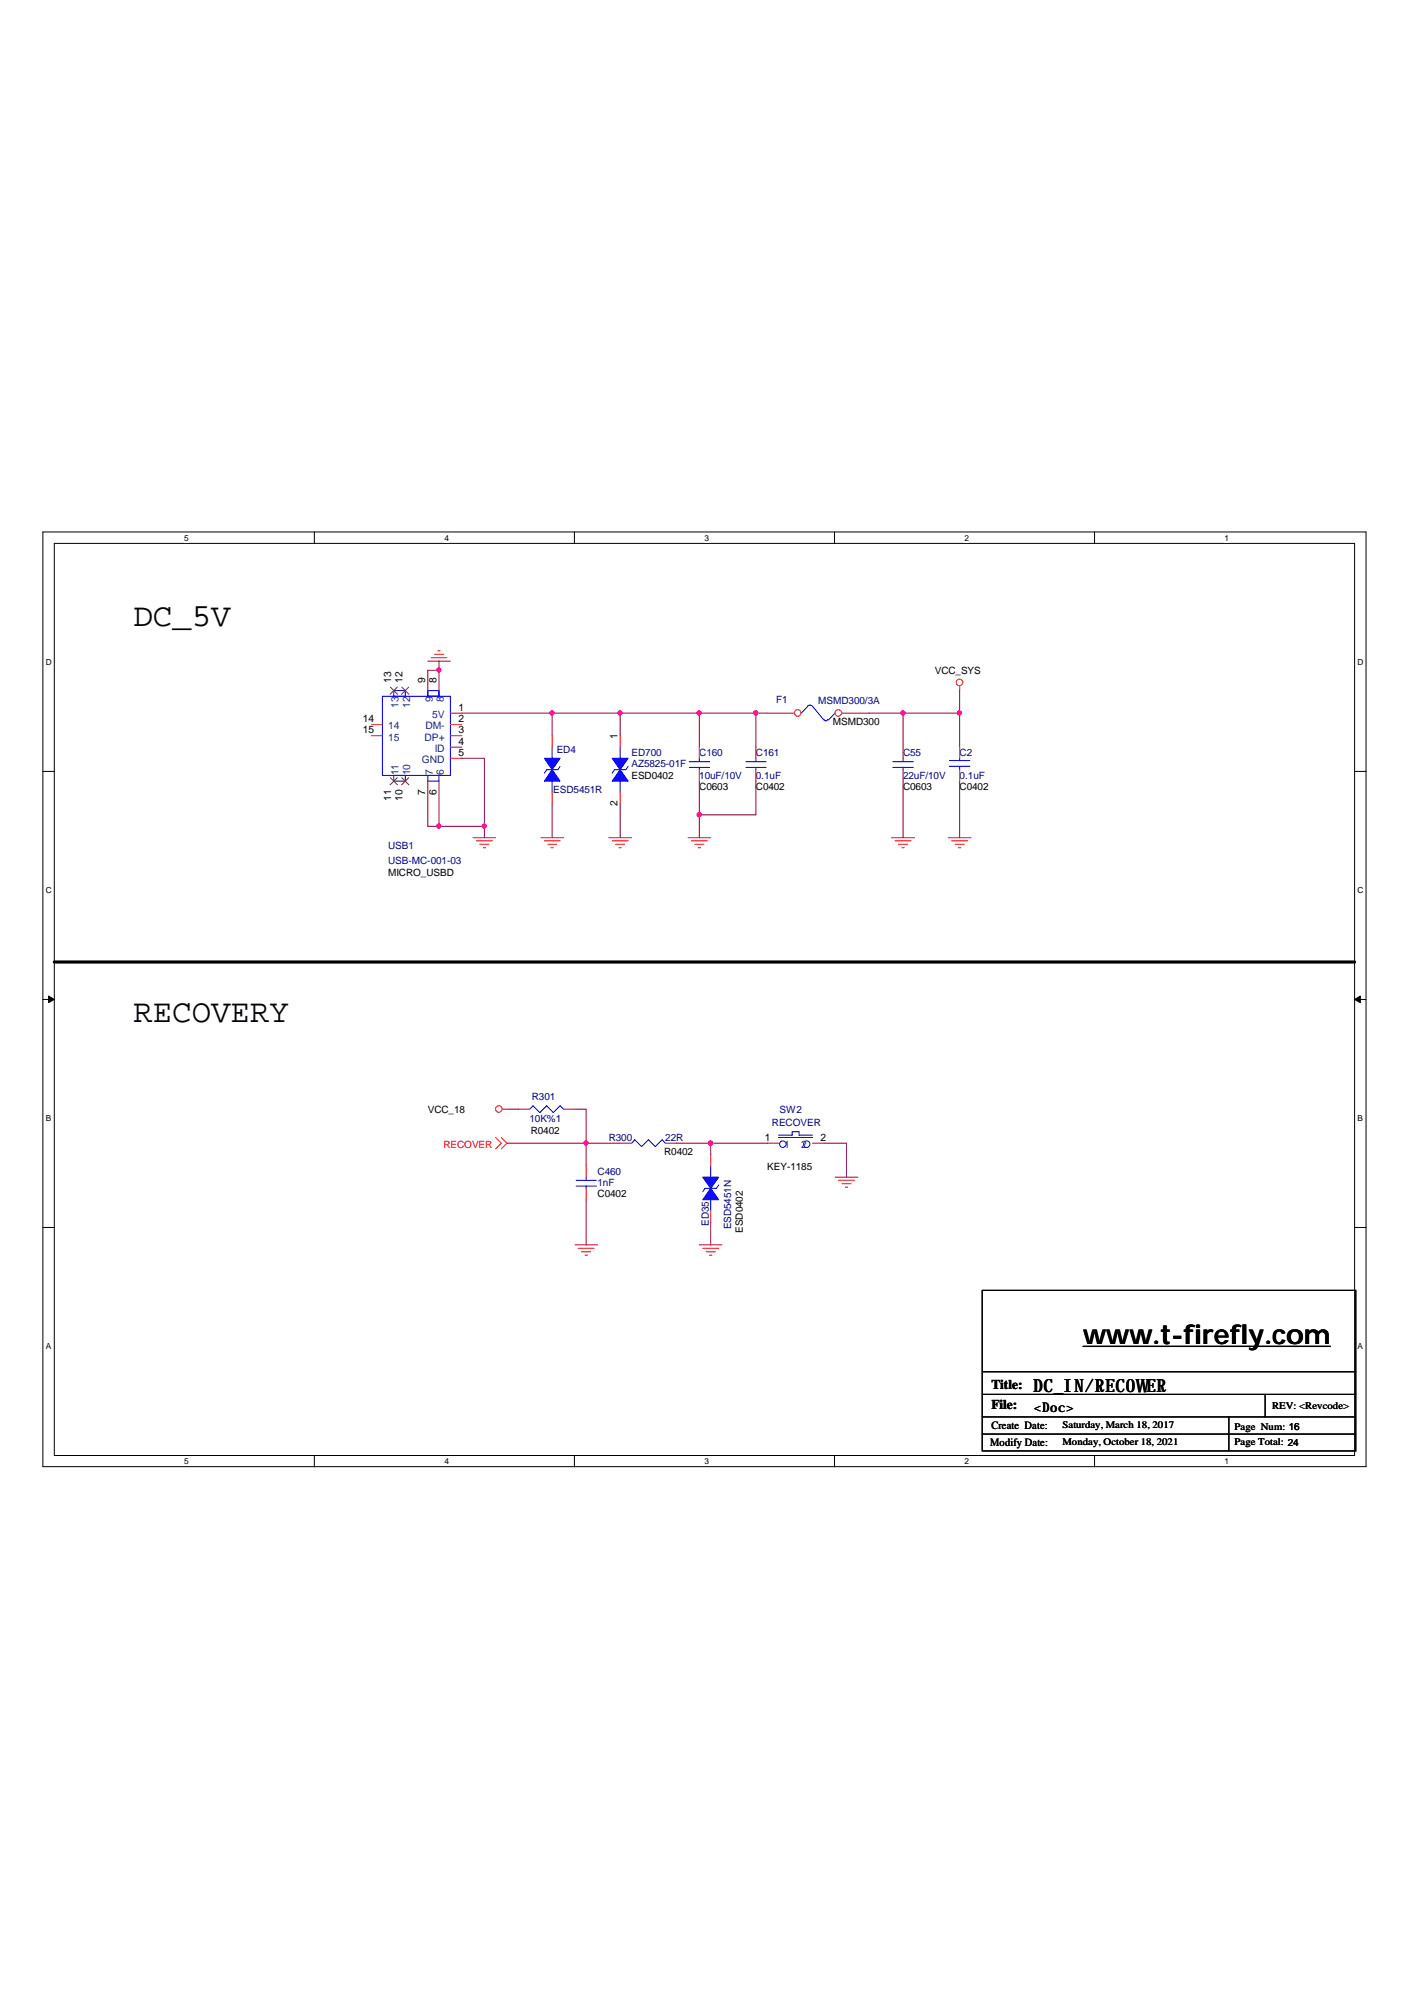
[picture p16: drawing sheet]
<svg xmlns="http://www.w3.org/2000/svg" width="210mm" height="297mm" viewBox="0 0 210 297" stroke-linecap="round" stroke-linejoin="round" font-family="sans-serif">
<defs><g id="words">
<g font-size="4.8">
<text x="19.8" y="92.7">DC_5V</text>
<text x="19.8" y="151.4">RECOVERY</text>
</g>
<text font-size="4" x="160.4" y="199.1">www.t-firefly.com</text>
<text font-size="2.7" x="153" y="206.2">DC_IN/RECOWER</text>
<g font-size="2">
<text x="146.9" y="205.7">Title:</text>
<text x="146.9" y="208.7">File:</text>
<text x="153.2" y="209.1">&lt;Doc&gt;</text>
</g>
<g font-size="1.7">
<text x="146.7" y="214.2">Modify Date:</text>
<text x="146.9" y="211.7">Create Date:</text>
</g>
<g font-size="1.5">
<text x="58" y="101.1" transform="rotate(-90 58 101.1)">13</text>
<text x="59.6" y="101.1" transform="rotate(-90 59.6 101.1)">12</text>
<text x="63" y="101.1" transform="rotate(-90 63 101.1)">9</text>
<text x="64.6" y="101.1" transform="rotate(-90 64.6 101.1)">8</text>
<text x="138.5" y="99.8">VCC_SYS</text>
<text x="53.8" y="107">14</text>
<text x="67.9" y="107">2</text>
<text x="67.9" y="105.3">1</text>
<text x="123.4" y="107.3">MSMD300</text>
<text x="53.8" y="108.6">15</text>
<text x="67.9" y="112">5</text>
<text x="67.9" y="108.6">3</text>
<text x="67.9" y="110.3">4</text>
<text x="91.5" y="109.5" transform="rotate(-90 91.5 109.5)">1</text>
<text x="58" y="118.6" transform="rotate(-90 58 118.6)">11</text>
<text x="59.6" y="118.6" transform="rotate(-90 59.6 118.6)">10</text>
<text x="63" y="117.8" transform="rotate(-90 63 117.8)">7</text>
<text x="64.6" y="117.8" transform="rotate(-90 64.6 117.8)">6</text>
<text x="91.5" y="119.4" transform="rotate(-90 91.5 119.4)">2</text>
<text x="93.6" y="115.4">ESD0402</text>
<text x="103.6" y="117.1">C0603</text>
<text x="112" y="117.1">C0402</text>
<text x="133.8" y="117.1">C0603</text>
<text x="142.2" y="117.1">C0402</text>
<text x="57.5" y="129.8">MICRO_USBD</text>
<text x="63.4" y="164.8">VCC_18</text>
<text x="78.6" y="168">R0402</text>
<text x="98.4" y="171.1">R0402</text>
<text x="113.3" y="169">1</text>
<text x="113.7" y="173.4">KEY-1185</text>
<text x="121.5" y="169">2</text>
<text x="88.5" y="177.4">C0402</text>
<text x="110" y="182.6" transform="rotate(-90 110 182.6)">ESD0402</text>
<text x="188.4" y="208.8">REV: &lt;Revcode&gt;</text>
<text x="157.4" y="211.6">Saturday, March 18, 2017</text>
<text x="157.4" y="214.1">Monday, October 18, 2021</text>
<text x="182.9" y="211.8">Page Num: 16</text>
<text x="182.9" y="214.1">Page Total: 24</text>
</g>
<g font-size="1.5" fill="#004080">
<text x="59.1" y="104.8" transform="rotate(-90 59.1 104.8)">13</text>
<text x="60.7" y="104.8" transform="rotate(-90 60.7 104.8)">12</text>
<text x="64" y="106.4">5V</text>
<text x="64.1" y="104" transform="rotate(-90 64.1 104)">9</text>
<text x="65.7" y="104" transform="rotate(-90 65.7 104)">8</text>
<text x="57.5" y="108.1">14</text>
<text x="57.5" y="109.7">15</text>
<text x="62.5" y="113.1">GND</text>
<text x="62.9" y="109.7">DP+</text>
<text x="63" y="108.1">DM-</text>
<text x="64.4" y="111.4">ID</text>
<text x="59.1" y="114.9" transform="rotate(-90 59.1 114.9)">11</text>
<text x="60.7" y="114.9" transform="rotate(-90 60.7 114.9)">10</text>
<text x="64.1" y="114.9" transform="rotate(-90 64.1 114.9)">7</text>
<text x="65.7" y="114.9" transform="rotate(-90 65.7 114.9)">6</text>
<text x="116.2" y="170.1">1</text>
<text x="118.7" y="170.1">2</text>
</g>
<g font-size="1.5" fill="#000080">
<text x="115" y="104.2">F1</text>
<text x="121.2" y="104.3">MSMD300/3A</text>
<text x="82.5" y="111.5">ED4</text>
<text x="93.6" y="112">ED700</text>
<text x="93.6" y="113.7">AZ5825-01F</text>
<text x="103.6" y="112">C160</text>
<text x="112" y="112">C161</text>
<text x="133.8" y="112">C55</text>
<text x="142.2" y="112">C2</text>
<text x="82" y="117.5">ESD5451R</text>
<text x="103.6" y="115.4">10uF/10V</text>
<text x="112" y="115.4">0.1uF</text>
<text x="133.8" y="115.4">22uF/10V</text>
<text x="142.2" y="115.4">0.1uF</text>
<text x="57.5" y="125.8">USB1</text>
<text x="78.4" y="166.2">10K%1</text>
<text x="78.8" y="163">R301</text>
<text x="114.3" y="166.9">RECOVER</text>
<text x="115.5" y="164.8">SW2</text>
<text x="90.2" y="169">R300</text>
<text x="98.6" y="169">22R</text>
<text x="88.5" y="174.1">C460</text>
<text x="88.5" y="175.8">1nF</text>
<text x="105" y="181.6" transform="rotate(-90 105 181.6)">ED35</text>
<text x="108.3" y="182.1" transform="rotate(-90 108.3 182.1)">ESD5451N</text>
</g>
<text font-size="1.5" fill="#0000a0" x="57.5" y="128">USB-MC-001-03</text>
<text font-size="1.5" fill="#f00" x="65.7" y="170">RECOVER</text>
<g font-size="1.2">
<text x="27.3" y="80.1">5</text>
<text x="65.8" y="80.1">4</text>
<text x="104.4" y="80.1">3</text>
<text x="142.9" y="80.1">2</text>
<text x="181.4" y="80.1">1</text>
<text x="6.8" y="98.5">D</text>
<text x="201.1" y="98.5">D</text>
<text x="6.8" y="132.3">C</text>
<text x="201.1" y="132.3">C</text>
<text x="6.8" y="166.1">B</text>
<text x="201.1" y="166.1">B</text>
<text x="6.8" y="199.8">A</text>
<text x="201.1" y="199.8">A</text>
<text x="27.3" y="216.9">5</text>
<text x="65.8" y="216.9">4</text>
<text x="104.4" y="216.9">3</text>
<text x="142.9" y="216.9">2</text>
<text x="181.4" y="216.9">1</text>
</g>
</g></defs>
<path d="M6.3 78.8h196.1v138.5h-196.1zM8 80.5h192.7v135.1h-192.7z" fill="none" stroke="#000" stroke-width=".15"/>
<g fill="#fff">
<path d="M27.3 78.9h.6v1.4h-.6z"/>
<path d="M27.3 215.8h.6v1.4h-.6z"/>
</g>
<path d="M46.6 78.8v1.7M46.6 215.6v1.7" fill="none" stroke="#000" stroke-width=".15"/>
<g fill="#fff">
<path d="M65.8 78.9h.7v1.4h-.7z"/>
<path d="M65.8 215.8h.7v1.4h-.7z"/>
</g>
<path d="M85.1 78.8v1.7M85.1 215.6v1.7" fill="none" stroke="#000" stroke-width=".15"/>
<g fill="#fff">
<path d="M104.4 78.9h.6v1.4h-.6z"/>
<path d="M104.4 215.8h.6v1.4h-.6z"/>
</g>
<path d="M123.6 78.8v1.7M123.6 215.6v1.7" fill="none" stroke="#000" stroke-width=".15"/>
<g fill="#fff">
<path d="M142.9 78.9h.6v1.4h-.6z"/>
<path d="M142.9 215.8h.6v1.4h-.6z"/>
</g>
<path d="M162.1 78.8v1.7M162.1 215.6v1.7" fill="none" stroke="#000" stroke-width=".15"/>
<g fill="#fff">
<path d="M181.4 78.9h.6v1.4h-.6z"/>
<path d="M181.4 215.8h.6v1.4h-.6z"/>
<path d="M6.8 97.4h.8v1.3h-.8z"/>
<path d="M201.1 97.4h.8v1.3h-.8z"/>
<path d="M6.8 131.1h.8v1.4h-.8z"/>
<path d="M201.1 131.1h.8v1.4h-.8z"/>
</g>
<path d="M6.3 114.3h1.7M200.7 114.3h1.7" fill="none" stroke="#000" stroke-width=".15"/>
<g fill="#fff">
<path d="M6.8 164.9h.7v1.4h-.7z"/>
<path d="M201.1 164.9h.7v1.4h-.7z"/>
</g>
<path d="M6.3 148.1h1.7M200.7 148.1h1.7" fill="none" stroke="#000" stroke-width=".15"/>
<g fill="#000" stroke="#000" stroke-width=".15">
<path d="M7.2 147.6l.8 .5-.8 .4z" fill-rule="evenodd"/>
<path d="M200.7 148.1l.8-.5v.9z" fill-rule="evenodd"/>
</g>
<g fill="#fff">
<path d="M6.8 198.7h.7v1.4h-.7z"/>
<path d="M201.1 198.7h.7v1.4h-.7z"/>
</g>
<path d="M6.3 181.8h1.7M145.5 191.2h55.3v23.8h-55.3zM200.7 181.8h1.7M145.5 203.2h55.3M145.5 206.6h55.3M145.5 209.9h55.3M145.5 212.5h55.3M182 209.9v5.1M187.4 206.6v3.3" fill="none" stroke="#000" stroke-width=".15"/>
<path d="M8 142.5h192.7" fill="none" stroke="#000" stroke-width=".47"/>
<g fill="none" stroke="#f00" stroke-width=".15">
<path d="M63.4 97.9h3.3M63.9 97.4h2.3M64.4 96.9h1.3M64.9 96.4h.3M55 109h1.6M55 107.3h1.6M66.7 112.3h1.7M66.7 110.7h1.7M66.7 109h1.7M66.7 107.3h1.7M66.7 105.6h1.7M81.8 109v1.7"/>
<path d="M81.8 117.4v1.7M133.8 110.7v1.6M133.8 114v1.7M142.2 101.6v.7M70.1 124.1h3.3M70.6 124.6h2.3M71.1 125.1h1.3M71.6 125.6h.3M80.1 124.1h3.4M80.6 124.6h2.4M81.2 125.1h1.3M81.6 125.6h.4"/>
<path d="M90.2 124.1h3.4M90.7 124.6h2.3M91.2 125.1h1.3M91.7 125.6h.3M101.9 124.1h3.4M102.4 124.6h2.4M102.9 125.1h1.4M103.4 125.6h.4M132.1 124.1h3.4M132.6 124.6h2.4M133.1 125.1h1.4M133.6 125.6h.3"/>
<path d="M140.5 124.1h3.3M141 124.6h2.3M141.5 125.1h1.3M142 125.6h.3M73.4 168.5l.9 .9-.9 .8M74.3 168.5l.8 .9-.8 .8M74.4 164.3h.7M86.8 172.7v1.7M86.8 176.1v1.6M113.7 169.4h1.6M120.4 169.4h1.6M123.7 174.4h3.4"/>
<path d="M124.2 174.9h2.4M124.7 175.4h1.4M125.2 175.9h.4M85.2 184.4h3.3M85.6 184.9h2.4M86.1 185.4h1.4M86.7 186h.3M103.6 184.4h3.3M104.1 184.9h2.4M104.6 185.4h1.4M105.1 186h.4"/>
<circle cx="142.1" cy="101.1" r=".49"/>
<circle cx="73.9" cy="164.3" r=".49"/>
</g>
<path d="M160.4 199.5h36.7" fill="none" stroke="#000" stroke-width=".18"/>
<g fill="none" stroke="#00f" stroke-width=".15">
<path d="M56.6 103.2h10.1v11.7h-10.1zM58.3 102.3h1.7v.9h-1.7zM58.3 114.9h1.7v.8h-1.7zM63.4 102.3h1.6v.9h-1.6zM63.4 114.9h1.6v.8h-1.6zM81.8 110.7v1.6M81.8 115.7v1.7M83 113.5l-.4 .5h-1.6l-.4 .5M119.6 104.6a.52 .52 0 0 1 .7 0M119.7 104.6l-1 1M120.4 104.6l1.6 2.1M122 106.6l.3 .2 .3-.2"/>
<path d="M123.7 105.6l-1 1.1M132.2 112.8h3.1M132.2 113.7h3.1M133.8 112.3v.5M133.8 113.7v.3M85.3 174.9h3M85.3 175.7h3M86.8 174.4v.5M86.8 175.7v.4M115.3 168.2h2v-.5h1.1v.5h2M115.3 168.5h5.1"/>
<circle cx="116" cy="169.5" r=".49"/>
<circle cx="119.5" cy="169.5" r=".48"/>
</g>
<path d="M57.8 115.2l1.1 1.1M57.8 101.8l1.1 1.1M58.8 115.2l-1 1.1M58.8 101.8l-1 1.1M59.5 115.2l1.1 1.1M59.5 101.8l1.1 1.1M60.5 115.2l-1 1.1M60.5 101.8l-1 1.1" fill="none" stroke="#804000" stroke-width=".15"/>
<g fill="#00f" stroke="#00f" stroke-width=".15">
<path d="M80.6 112.3h2.4l-1.2 1.7z" fill-rule="evenodd"/>
<path d="M81.8 114l1.2 1.7h-2.4z" fill-rule="evenodd"/>
</g>
<circle cx="118.2" cy="105.6" r=".49" fill="#fff" stroke="#f00" stroke-width=".15"/>
<path d="M113.7 105.6h4" fill="none" stroke="#f00" stroke-width=".15"/>
<circle cx="124.2" cy="105.6" r=".49" fill="#fff" stroke="#f00" stroke-width=".15"/>
<g fill="none" stroke="#f00" stroke-width=".15">
<path d="M91.9 109v1.7M91.9 117.4v1.7M103.6 110.7v1.6M103.6 114v1.7M112 110.7v1.6M112 114v1.7M124.7 105.6h4M142.2 110.7v1.6M142.2 114v1.7M76.8 164.3h1.6M83.5 164.3h1.7M91.9 169.4h1.7"/>
<path d="M98.6 169.4h1.6M105.3 171v1.7M105.3 179.4v1.7"/>
</g>
<g fill="none" stroke="#00f" stroke-width=".15">
<path d="M91.9 110.7v1.6M91.9 115.7v1.7M93 113.5l-.3 .5h-1.7l-.3 .5M102.1 112.8h3M102.1 113.7h3M103.6 112.3v.5M103.6 113.7v.3M110.5 112.8h3M110.5 113.7h3M112 112.3v.5M112 113.7v.3M140.6 113.5h3.1"/>
<path d="M140.6 112.7h3.1M142.2 112.3v.4M142.2 113.5v.5M78.4 164.3l.6-.5 1 1 1-1 1 1 1-1 .5 .5M93.6 169.4l.4-.5 1 1 1.1-1 1 1 1-1 .5 .5M105.3 172.7v1.7M105.3 177.7v1.7M106.5 175.5l-.4 .6h-1.7l-.3 .5"/>
</g>
<g fill="#00f" stroke="#00f" stroke-width=".15">
<path d="M90.7 112.3h2.3l-1.1 1.7z" fill-rule="evenodd"/>
<path d="M91.9 114l1.1 1.7h-2.3z" fill-rule="evenodd"/>
<path d="M104.1 174.4h2.4l-1.2 1.7z" fill-rule="evenodd"/>
<path d="M105.3 176.1l1.2 1.6h-2.4z" fill-rule="evenodd"/>
</g>
<g fill="none" stroke="#800040" stroke-width=".15">
<path d="M65 97.9v4.4M65 99.3h-1.6v3M63.4 115.7v6.7h8.4M65 115.7v6.7M68.4 105.6h45.3M68.4 112.3h3.4v11.8M81.8 105.6v3.4M81.8 119.1v5M91.9 105.6v3.4M91.9 119.1v5M103.6 105.6v5.1M103.6 115.7v8.4"/>
<path d="M112 105.6v5.1M112 115.7v5h-8.4M128.7 105.6h13.5M133.8 105.6v5.1M133.8 115.7v8.4M142.2 102.3v8.4M142.2 115.7v8.4M75.1 164.3h1.7M75.1 169.4h16.8M85.2 164.3h1.6v8.4M86.8 177.7v6.7M100.2 169.4h13.5"/>
<path d="M105.3 169.4v1.6M122 169.4h3.4v5M105.3 181.1v3.3"/>
</g>
<g fill="#f0f" stroke="#f0f" stroke-width=".15">
<circle cx="111.9" cy="105.6" r=".32"/>
<circle cx="103.6" cy="105.6" r=".32"/>
<circle cx="81.8" cy="105.6" r=".32"/>
<circle cx="65" cy="122.4" r=".32"/>
<circle cx="65" cy="99.3" r=".31"/>
<circle cx="91.8" cy="105.6" r=".32"/>
<circle cx="86.8" cy="169.3" r=".32"/>
<circle cx="105.3" cy="169.3" r=".32"/>
<circle cx="133.7" cy="105.6" r=".32"/>
<circle cx="142.1" cy="105.6" r=".32"/>
<circle cx="71.7" cy="122.4" r=".32"/>
<circle cx="103.6" cy="120.7" r=".32"/>
</g>
<use href="#words"/>
</svg>
